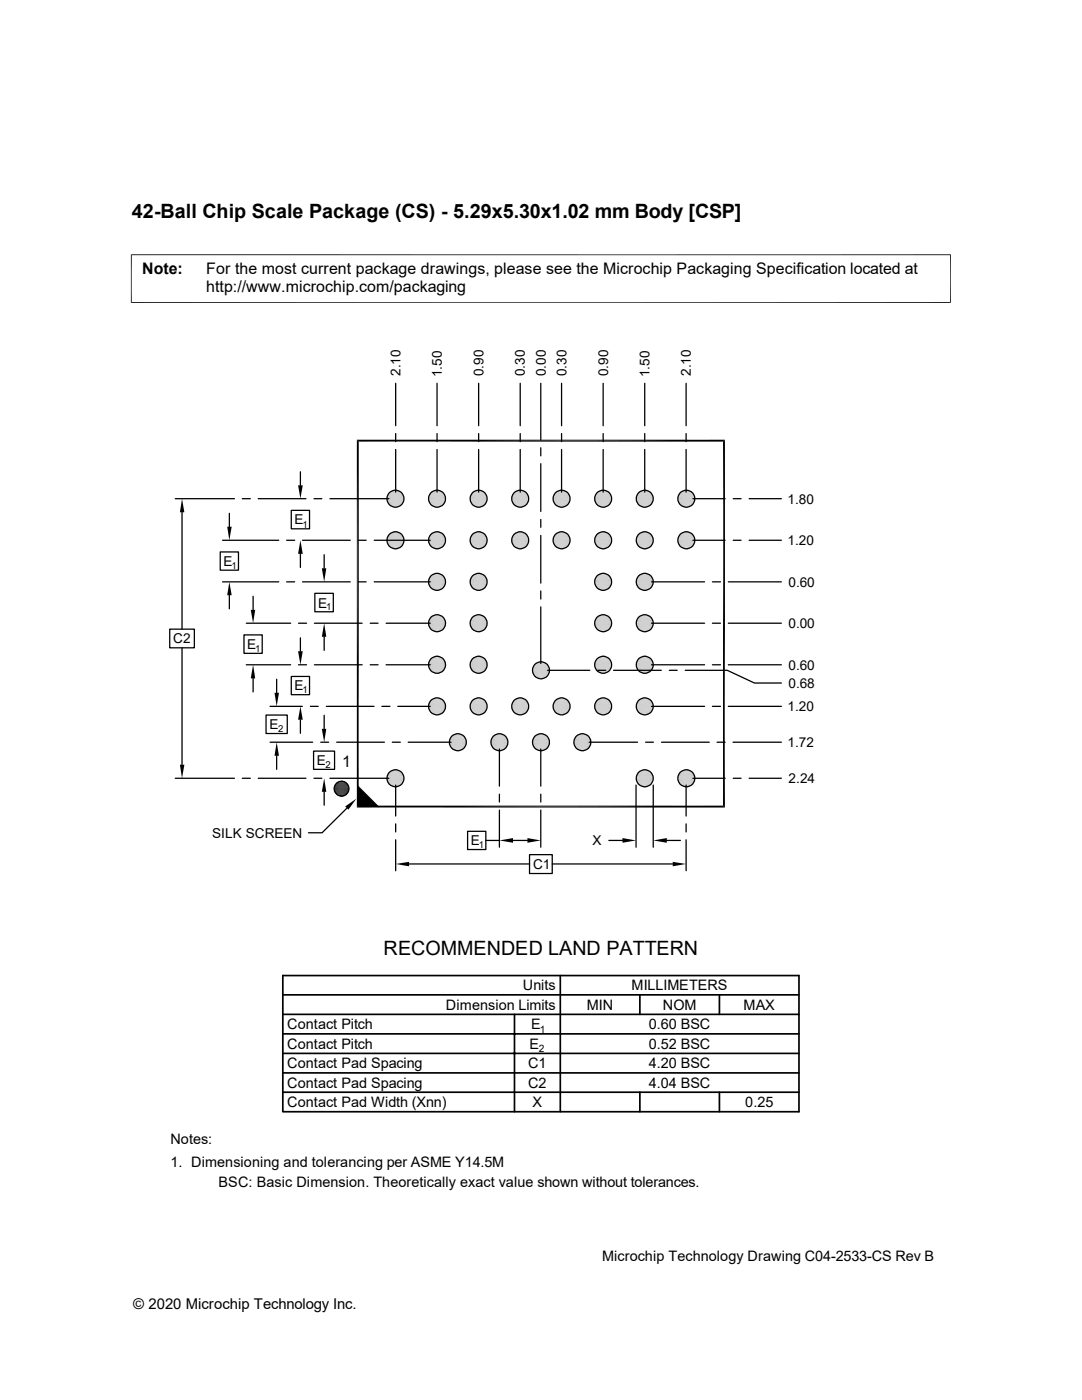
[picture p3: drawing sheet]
<svg xmlns="http://www.w3.org/2000/svg" width="216mm" height="279mm" viewBox="0 0 216 279" stroke-linecap="round" stroke-linejoin="round" font-family="sans-serif">
<defs><g id="words">
<g font-size="3.9">
<text x="26.3" y="43.5">42-Ball Chip Scale Package (CS) - 5.29x5.30x1.02 mm Body [CSP]</text>
<text x="76.5" y="190.5">RECOMMENDED LAND PATTERN</text>
</g>
<g font-size="3.2">
<text x="28.4" y="54.6">Note:</text>
<text x="41.1" y="54.6">For the most current package drawings, please see the Microchip Packaging Specification located at</text>
<text x="41.1" y="58.3">http://www.microchip.com/packaging</text>
<text x="68.3" y="153.1">1</text>
</g>
<text font-size="3" x="26.6" y="261.3">© 2020 Microchip Technology Inc.</text>
<g font-size="2.9">
<text x="104.3" y="197.7">Units</text>
<text x="126" y="197.7">MILLIMETERS</text>
<text x="89" y="201.5">Dimension Limits</text>
<text x="117.1" y="201.5">MIN</text>
<text x="132.2" y="201.5">NOM</text>
<text x="148.4" y="201.5">MAX</text>
<text x="57.3" y="205.4">Contact Pitch</text>
<text x="57.3" y="209.3">Contact Pitch</text>
<text x="105.7" y="209.3">E</text>
<text x="106" y="205.4">E</text>
<text x="129.5" y="205.4">0.60 BSC</text>
<text x="129.5" y="209.3">0.52 BSC</text>
<text x="57.3" y="213.2">Contact Pad Spacing</text>
<text x="105.4" y="213.2">C1</text>
<text x="129.5" y="213.2">4.20 BSC</text>
<text x="57.3" y="217.1">Contact Pad Spacing</text>
<text x="57.3" y="221">Contact Pad Width (Xnn)</text>
<text x="105.4" y="217.1">C2</text>
<text x="106.3" y="221">X</text>
<text x="129.5" y="217.1">4.04 BSC</text>
<text x="148.7" y="221">0.25</text>
<text x="34" y="228.3">Notes:</text>
<text x="34" y="232.9">1. Dimensioning and tolerancing per ASME Y14.5M</text>
<text x="43.6" y="236.9">BSC: Basic Dimension. Theoretically exact value shown without tolerances.</text>
<text x="120.1" y="251.6">Microchip Technology Drawing C04-2533-CS Rev B</text>
</g>
<g font-size="2.7">
<text x="79.9" y="75.1" transform="rotate(-90 79.9 75.1)">2.10</text>
<text x="88.2" y="75.3" transform="rotate(-90 88.2 75.3)">1.50</text>
<text x="96.5" y="75.1" transform="rotate(-90 96.5 75.1)">0.90</text>
<text x="104.7" y="75.1" transform="rotate(-90 104.7 75.1)">0.30</text>
<text x="108.9" y="75.1" transform="rotate(-90 108.9 75.1)">0.00</text>
<text x="113" y="75.1" transform="rotate(-90 113 75.1)">0.30</text>
<text x="121.3" y="75.1" transform="rotate(-90 121.3 75.1)">0.90</text>
<text x="129.6" y="75.3" transform="rotate(-90 129.6 75.3)">1.50</text>
<text x="137.9" y="75.1" transform="rotate(-90 137.9 75.1)">2.10</text>
<text x="157.1" y="100.5">1.80</text>
<text x="58.8" y="104.6">E</text>
<text x="44.6" y="112.9">E</text>
<text x="157.1" y="108.8">1.20</text>
<text x="157.3" y="117.1">0.60</text>
<text x="63.5" y="121.2">E</text>
<text x="157.3" y="125.3">0.00</text>
<text x="34.6" y="128.4">C2</text>
<text x="49.3" y="129.5">E</text>
<text x="58.8" y="137.8">E</text>
<text x="157.3" y="133.6">0.60</text>
<text x="157.3" y="137.2">0.68</text>
<text x="157.1" y="141.9">1.20</text>
<text x="53.8" y="145.5">E</text>
<text x="157.1" y="149.1">1.72</text>
<text x="63.2" y="152.7">E</text>
<text x="157.4" y="156.3">2.24</text>
<text x="42.3" y="167.2">SILK SCREEN</text>
<text x="93.9" y="168.7">E</text>
<text x="106.4" y="173.4">C1</text>
<text x="118.2" y="168.7">X</text>
</g>
<g font-size="2">
<text x="107.5" y="210">2</text>
<text x="107.7" y="206.1">1</text>
</g>
<g font-size="1.9">
<text x="60.4" y="105.3">1</text>
<text x="46.2" y="113.6">1</text>
<text x="65.1" y="121.8">1</text>
<text x="50.9" y="130.1">1</text>
<text x="60.4" y="138.4">1</text>
<text x="55.5" y="146.1">2</text>
<text x="64.9" y="153.3">2</text>
<text x="95.5" y="169.3">1</text>
</g>
</g></defs>
<g fill="#c0c0c0">
<path d="M78.7 97.8h.4z"/>
<path d="M87 97.8h.4z"/>
<path d="M95.2 97.8h.5z"/>
<path d="M103.5 97.8h.5z"/>
<path d="M111.8 97.8h.5z"/>
<path d="M120.1 97.8h.5z"/>
<path d="M128.4 97.8h.5z"/>
<path d="M136.7 97.8h.4z"/>
<path d="M136.6 97.9h.8z"/>
<path d="M136.7 97.8l.7 .1z"/>
<path d="M128.3 97.9h.8z"/>
<path d="M128.4 97.8l.7 .1z"/>
<path d="M120 97.9h.8z"/>
<path d="M120.1 97.8l.7 .1z"/>
<path d="M111.7 97.9h.8z"/>
<path d="M111.8 97.8l.7 .1z"/>
<path d="M103.4 97.9h.8z"/>
<path d="M103.5 97.8l.7 .1z"/>
<path d="M95.1 97.9h.8z"/>
<path d="M95.2 97.8l.7 .1z"/>
<path d="M86.8 97.9h.8z"/>
<path d="M87 97.8l.6 .1z"/>
<path d="M78.5 97.9h.8z"/>
<path d="M78.7 97.8l.6 .1z"/>
<path d="M136.4 97.9h1.1z"/>
<path d="M136.6 97.9h.9z"/>
<path d="M128.1 97.9h1.1z"/>
<path d="M128.3 97.9h.9z"/>
<path d="M119.8 97.9h1.1z"/>
<path d="M120 97.9h.9z"/>
<path d="M111.5 97.9h1.1z"/>
<path d="M111.7 97.9h.9z"/>
<path d="M103.2 97.9h1.1z"/>
<path d="M103.4 97.9h.9z"/>
<path d="M94.9 97.9h1.2z"/>
<path d="M95.1 97.9h1z"/>
<path d="M86.7 97.9h1.1z"/>
<path d="M86.8 97.9h1z"/>
<path d="M78.4 97.9h1.1z"/>
<path d="M78.5 97.9h1z"/>
<path d="M136.2 98h1.5z"/>
<path d="M136.4 97.9l1.3 .1z"/>
<path d="M128 98h1.4z"/>
<path d="M128.1 97.9l1.3 .1z"/>
<path d="M119.7 98h1.4z"/>
<path d="M119.8 97.9l1.3 .1z"/>
<path d="M111.4 98h1.4z"/>
<path d="M111.5 97.9l1.3 .1z"/>
<path d="M103.1 98h1.4z"/>
<path d="M103.2 97.9l1.3 .1z"/>
<path d="M94.8 98h1.4z"/>
<path d="M94.9 97.9l1.3 .1z"/>
<path d="M86.5 98h1.4z"/>
<path d="M86.7 97.9l1.2 .1z"/>
<path d="M78.2 98h1.4z"/>
<path d="M78.4 97.9l1.2 .1z"/>
<path d="M136.1 98h1.7z"/>
<path d="M136.2 98h1.6z"/>
<path d="M127.8 98h1.7z"/>
<path d="M128 98h1.5z"/>
<path d="M119.5 98h1.7z"/>
<path d="M119.7 98h1.5z"/>
<path d="M111.2 98h1.7z"/>
<path d="M111.4 98h1.5z"/>
<path d="M102.9 98h1.7z"/>
<path d="M103.1 98h1.5z"/>
<path d="M94.6 98h1.8z"/>
<path d="M94.8 98h1.6z"/>
<path d="M86.4 98h1.7z"/>
<path d="M86.5 98h1.6z"/>
<path d="M78.1 98h1.7z"/>
<path d="M78.2 98h1.6z"/>
<path d="M136 98.1h2z"/>
<path d="M136.1 98l1.9 .1z"/>
<path d="M127.7 98.1h2z"/>
<path d="M127.8 98l1.9 .1z"/>
<path d="M119.4 98.1h2z"/>
<path d="M119.5 98l1.9 .1z"/>
<path d="M111.1 98.1h2z"/>
<path d="M111.2 98l1.9 .1z"/>
<path d="M102.8 98.1h2z"/>
<path d="M102.9 98l1.9 .1z"/>
<path d="M94.5 98.1h2z"/>
<path d="M94.6 98l1.9 .1z"/>
<path d="M86.2 98.1h2z"/>
<path d="M86.4 98l1.8 .1z"/>
<path d="M77.9 98.1h2z"/>
<path d="M78.1 98l1.8 .1z"/>
</g>
<g fill="none" stroke="#c0c0c0" stroke-width=".2">
<path d="M77.2 99.3h3.4M77.2 99.4h3.4M77.2 99.6h3.4M77.2 99.8h3.4M77.2 99.1h3.4M77.2 99.9h3.4M77.3 99h3.3M77.3 98.8h3.2M77.4 98.7h3M77.5 98.5h2.8M77.6 98.4h2.7M77.7 98.3h2.5"/>
<path d="M77.8 98.2h2.3M85.5 99.3h3.4M85.5 99.4h3.4M85.5 99.6h3.4M85.5 99.8h3.4M85.5 99.1h3.4M85.5 99.9h3.4M85.6 99h3.3M85.6 98.8h3.2M85.7 98.7h3M85.8 98.5h2.8M85.9 98.4h2.7"/>
<path d="M86 98.3h2.4M86.1 98.2h2.2M93.8 99.3h3.4M93.8 99.4h3.4M93.8 99.6h3.4M93.8 99.8h3.4M93.8 99.1h3.4M93.8 99.9h3.4M93.9 99h3.3M93.9 98.8h3.2M93.9 98.7h3.1M94.1 98.5h2.8"/>
<path d="M94.1 98.4h2.8M94.2 98.3h2.5M94.4 98.2h2.2M102.1 99.3h3.4M102.1 99.4h3.4M102.1 99.6h3.4M102.1 99.8h3.4M102.1 99h3.4M102.1 99.1h3.4M102.1 99.9h3.4M102.2 98.8h3.2M102.2 98.7h3.1"/>
<path d="M102.3 98.5h2.9M102.4 98.4h2.7M102.5 98.3h2.5M102.7 98.2h2.2M110.4 99.3h3.4M110.4 99.4h3.4M110.4 99.6h3.4M110.4 99.8h3.4M110.4 99h3.3M110.4 99.1h3.3M110.4 99.9h3.3M110.5 98.8h3.2"/>
<path d="M110.5 98.7h3.1M110.6 98.5h2.9M110.7 98.4h2.7M110.8 98.3h2.5M111 98.2h2.2M118.7 99.1h3.3M118.7 99.3h3.4M118.7 99.4h3.4M118.7 99.6h3.4M118.7 99.8h3.4M118.7 99.9h3.3M118.7 99h3.3"/>
<path d="M118.8 98.8h3.2M118.8 98.7h3.1M118.9 98.5h2.9M119 98.4h2.7M119.1 98.3h2.5M119.3 98.2h2.2M126.9 99.3h3.5M126.9 99.4h3.5M126.9 99.6h3.5M126.9 99.8h3.5M127 99.1h3.3M127 99.9h3.3"/>
<path d="M127 99h3.3M127 98.8h3.3M127.1 98.7h3.1M127.2 98.5h2.9M127.3 98.4h2.7M127.4 98.3h2.5M127.5 98.2h2.3M135.2 99.3h3.4M135.2 99.4h3.5M135.2 99.6h3.5M135.2 99.8h3.4M135.3 99.1h3.3"/>
<path d="M135.3 99.9h3.3M135.3 99h3.3M135.3 98.8h3.3M135.4 98.7h3.1M135.5 98.5h2.9M135.6 98.4h2.7M135.7 98.3h2.5M135.8 98.2h2.2M77.3 100.1h3.3M77.3 100.2h3.2M77.4 100.4h3M77.5 100.5h2.8"/>
<path d="M77.6 100.6h2.7M77.7 100.8h2.5M77.8 100.9h2.3M85.6 100.1h3.3M85.6 100.2h3.2M85.7 100.4h3M85.8 100.5h2.8M85.9 100.6h2.7M86 100.8h2.4M86.1 100.9h2.2M93.9 100.1h3.3M93.9 100.2h3.2"/>
<path d="M93.9 100.4h3.1M94.1 100.5h2.8M94.1 100.6h2.8M94.2 100.8h2.5M94.4 100.9h2.2M102.1 100.1h3.4M102.2 100.2h3.2M102.2 100.4h3.1M102.3 100.5h2.9M102.4 100.6h2.7M102.5 100.8h2.5M102.7 100.9h2.2"/>
<path d="M110.4 100.1h3.3M110.5 100.2h3.2M110.5 100.4h3.1M110.6 100.5h2.9M110.7 100.6h2.7M110.8 100.8h2.5M111 100.9h2.2M118.7 100.1h3.3M118.8 100.2h3.2M118.8 100.4h3.1M118.9 100.5h2.9M119 100.6h2.7"/>
<path d="M119.1 100.8h2.5M119.3 100.9h2.2M127 100.1h3.3M127 100.2h3.3M127.1 100.4h3.1M127.2 100.5h2.9M127.3 100.6h2.7M127.4 100.8h2.5M127.5 100.9h2.3M135.3 100.1h3.3M135.3 100.2h3.3M135.4 100.4h3.1"/>
<path d="M135.5 100.5h2.9M135.6 100.6h2.7M135.7 100.8h2.5M135.8 100.9h2.2"/>
</g>
<g fill="#c0c0c0">
<path d="M136 100.9l1.8 .1z"/>
<path d="M136 100.9h2z"/>
<path d="M127.7 100.9l1.8 .1z"/>
<path d="M127.7 100.9h2z"/>
<path d="M119.4 100.9l1.8 .1z"/>
<path d="M119.4 100.9h2z"/>
<path d="M111.1 100.9l1.8 .1z"/>
<path d="M111.1 100.9h2z"/>
<path d="M102.8 100.9l1.8 .1z"/>
<path d="M102.8 100.9h2z"/>
<path d="M94.5 100.9l1.9 .1z"/>
<path d="M94.5 100.9h2z"/>
<path d="M86.2 100.9l1.9 .1z"/>
<path d="M86.2 100.9h2z"/>
<path d="M77.9 100.9l1.9 .1z"/>
<path d="M77.9 100.9h2z"/>
<path d="M136.1 101l1.6 .1z"/>
<path d="M136.1 101h1.7z"/>
<path d="M127.8 101l1.6 .1z"/>
<path d="M127.8 101h1.7z"/>
<path d="M119.5 101l1.6 .1z"/>
<path d="M119.5 101h1.7z"/>
<path d="M111.2 101l1.6 .1z"/>
<path d="M111.2 101h1.7z"/>
<path d="M102.9 101l1.6 .1z"/>
<path d="M102.9 101h1.7z"/>
<path d="M94.6 101l1.6 .1z"/>
<path d="M94.6 101h1.8z"/>
<path d="M86.4 101l1.5 .1z"/>
<path d="M86.4 101h1.7z"/>
<path d="M78.1 101l1.5 .1z"/>
<path d="M78.1 101h1.7z"/>
<path d="M136.2 101.1l1.3 .1z"/>
<path d="M136.2 101.1h1.5z"/>
<path d="M128 101.1l1.2 .1z"/>
<path d="M128 101.1h1.4z"/>
<path d="M119.7 101.1l1.2 .1z"/>
<path d="M119.7 101.1h1.4z"/>
<path d="M111.4 101.1l1.2 .1z"/>
<path d="M111.4 101.1h1.4z"/>
<path d="M103.1 101.1l1.2 .1z"/>
<path d="M103.1 101.1h1.4z"/>
<path d="M94.8 101.1l1.3 .1z"/>
<path d="M94.8 101.1h1.4z"/>
<path d="M86.5 101.1l1.3 .1z"/>
<path d="M86.5 101.1h1.4z"/>
<path d="M78.2 101.1l1.3 .1z"/>
<path d="M78.2 101.1h1.4z"/>
<path d="M136.4 101.2h1z"/>
<path d="M136.4 101.2h1.1z"/>
<path d="M128.1 101.2h1z"/>
<path d="M128.1 101.2h1.1z"/>
<path d="M119.8 101.2h1z"/>
<path d="M119.8 101.2h1.1z"/>
<path d="M111.5 101.2h1z"/>
<path d="M111.5 101.2h1.1z"/>
<path d="M103.2 101.2h1z"/>
<path d="M103.2 101.2h1.1z"/>
<path d="M94.9 101.2h1z"/>
<path d="M94.9 101.2h1.2z"/>
<path d="M86.7 101.2h.9z"/>
<path d="M86.7 101.2h1.1z"/>
<path d="M78.4 101.2h.9z"/>
<path d="M78.4 101.2h1.1z"/>
<path d="M78.7 101.3h.4z"/>
<path d="M87 101.3h.4z"/>
<path d="M95.2 101.3h.5z"/>
<path d="M103.5 101.3h.5z"/>
<path d="M111.8 101.3h.5z"/>
<path d="M120.1 101.3h.5z"/>
<path d="M128.4 101.3h.5z"/>
<path d="M136.7 101.3h.4z"/>
<path d="M136.6 101.2l.5 .1z"/>
<path d="M136.6 101.2h.8z"/>
<path d="M128.3 101.2l.6 .1z"/>
<path d="M128.3 101.2h.8z"/>
<path d="M120 101.2l.6 .1z"/>
<path d="M120 101.2h.8z"/>
<path d="M111.7 101.2l.6 .1z"/>
<path d="M111.7 101.2h.8z"/>
<path d="M103.4 101.2l.6 .1z"/>
<path d="M103.4 101.2h.8z"/>
<path d="M95.1 101.2l.6 .1z"/>
<path d="M95.1 101.2h.8z"/>
<path d="M86.8 101.2l.6 .1z"/>
<path d="M86.8 101.2h.8z"/>
<path d="M78.5 101.2l.6 .1z"/>
<path d="M78.5 101.2h.8z"/>
<path d="M78.7 106.1h.4z"/>
<path d="M87 106.1h.4z"/>
<path d="M95.2 106.1h.5z"/>
<path d="M103.5 106.1h.5z"/>
<path d="M111.8 106.1h.5z"/>
<path d="M120.1 106.1h.5z"/>
<path d="M128.4 106.1h.5z"/>
<path d="M136.7 106.1h.4z"/>
<path d="M136.6 106.1h.8z"/>
<path d="M136.7 106.1h.7z"/>
<path d="M128.3 106.1h.8z"/>
<path d="M128.4 106.1h.7z"/>
<path d="M120 106.1h.8z"/>
<path d="M120.1 106.1h.7z"/>
<path d="M111.7 106.1h.8z"/>
<path d="M111.8 106.1h.7z"/>
<path d="M103.4 106.1h.8z"/>
<path d="M103.5 106.1h.7z"/>
<path d="M95.1 106.1h.8z"/>
<path d="M95.2 106.1h.7z"/>
<path d="M86.8 106.1h.8z"/>
<path d="M87 106.1h.6z"/>
<path d="M78.5 106.1h.8z"/>
<path d="M78.7 106.1h.6z"/>
<path d="M136.4 106.2h1.1z"/>
<path d="M136.6 106.1l.9 .1z"/>
<path d="M128.1 106.2h1.1z"/>
<path d="M128.3 106.1l.9 .1z"/>
<path d="M119.8 106.2h1.1z"/>
<path d="M120 106.1l.9 .1z"/>
<path d="M111.5 106.2h1.1z"/>
<path d="M111.7 106.1l.9 .1z"/>
<path d="M103.2 106.2h1.1z"/>
<path d="M103.4 106.1l.9 .1z"/>
<path d="M94.9 106.2h1.2z"/>
<path d="M95.1 106.1l1 .1z"/>
<path d="M86.7 106.2h1.1z"/>
<path d="M86.8 106.1l1 .1z"/>
<path d="M78.4 106.2h1.1z"/>
<path d="M78.5 106.1l1 .1z"/>
<path d="M136.2 106.3h1.5z"/>
<path d="M136.4 106.2l1.3 .1z"/>
<path d="M128 106.3h1.4z"/>
<path d="M128.1 106.2l1.3 .1z"/>
<path d="M119.7 106.3h1.4z"/>
<path d="M119.8 106.2l1.3 .1z"/>
<path d="M111.4 106.3h1.4z"/>
<path d="M111.5 106.2l1.3 .1z"/>
<path d="M103.1 106.3h1.4z"/>
<path d="M103.2 106.2l1.3 .1z"/>
<path d="M94.8 106.3h1.4z"/>
<path d="M94.9 106.2l1.3 .1z"/>
<path d="M86.5 106.3h1.4z"/>
<path d="M86.7 106.2l1.2 .1z"/>
<path d="M78.2 106.3h1.4z"/>
<path d="M78.4 106.2l1.2 .1z"/>
<path d="M136.1 106.3h1.7z"/>
<path d="M136.2 106.3h1.6z"/>
<path d="M127.8 106.3h1.7z"/>
<path d="M128 106.3h1.5z"/>
<path d="M119.5 106.3h1.7z"/>
<path d="M119.7 106.3h1.5z"/>
<path d="M111.2 106.3h1.7z"/>
<path d="M111.4 106.3h1.5z"/>
<path d="M102.9 106.3h1.7z"/>
<path d="M103.1 106.3h1.5z"/>
<path d="M94.6 106.3h1.8z"/>
<path d="M94.8 106.3h1.6z"/>
<path d="M86.4 106.3h1.7z"/>
<path d="M86.5 106.3h1.6z"/>
<path d="M78.1 106.3h1.7z"/>
<path d="M78.2 106.3h1.6z"/>
<path d="M136 106.4h2z"/>
<path d="M136.1 106.3l1.9 .1z"/>
<path d="M127.7 106.4h2z"/>
<path d="M127.8 106.3l1.9 .1z"/>
<path d="M119.4 106.4h2z"/>
<path d="M119.5 106.3l1.9 .1z"/>
<path d="M111.1 106.4h2z"/>
<path d="M111.2 106.3l1.9 .1z"/>
<path d="M102.8 106.4h2z"/>
<path d="M102.9 106.3l1.9 .1z"/>
<path d="M94.5 106.4h2z"/>
<path d="M94.6 106.3l1.9 .1z"/>
<path d="M86.2 106.4h2z"/>
<path d="M86.4 106.3l1.8 .1z"/>
<path d="M77.9 106.4h2z"/>
<path d="M78.1 106.3l1.8 .1z"/>
</g>
<g fill="none" stroke="#c0c0c0" stroke-width=".2">
<path d="M77.2 107.6h3.4M77.2 107.7h3.4M77.2 107.9h3.4M77.2 108.1h3.4M77.2 107.4h3.4M77.2 108.2h3.4M77.3 107.3h3.3M77.3 108.4h3.3M77.3 107.1h3.2M77.3 108.5h3.2M77.4 107h3M77.4 108.7h3"/>
<path d="M77.5 106.8h2.8M77.5 108.8h2.8M77.6 106.7h2.7M77.6 108.9h2.7M77.7 106.6h2.5M77.7 109.1h2.5M77.8 106.5h2.3M77.8 109.2h2.3M85.5 107.6h3.4M85.5 107.7h3.4M85.5 107.9h3.4M85.5 108.1h3.4"/>
<path d="M85.5 107.4h3.4M85.5 108.2h3.4M85.6 107.3h3.3M85.6 108.4h3.3M85.6 107.1h3.2M85.6 108.5h3.2M85.7 107h3M85.7 108.7h3M85.8 106.8h2.8M85.8 108.8h2.8M85.9 106.7h2.7M85.9 108.9h2.7"/>
<path d="M86 106.6h2.4M86 109.1h2.4M86.1 106.5h2.2M86.1 109.2h2.2M93.8 107.6h3.4M93.8 107.7h3.4M93.8 107.9h3.4M93.8 108.1h3.4M93.8 107.4h3.4M93.8 108.2h3.4M93.9 107.3h3.3M93.9 108.4h3.3"/>
<path d="M93.9 107.1h3.2M93.9 108.5h3.2M93.9 107h3.1M93.9 108.7h3.1M94.1 106.8h2.8M94.1 108.8h2.8M94.1 106.7h2.8M94.1 108.9h2.8M94.2 106.6h2.5M94.2 109.1h2.5M94.4 106.5h2.2M94.4 109.2h2.2"/>
<path d="M102.1 107.6h3.4M102.1 107.7h3.4M102.1 107.9h3.4M102.1 108.1h3.4M102.1 107.3h3.4M102.1 107.4h3.4M102.1 108.2h3.4M102.1 108.4h3.4M102.2 107.1h3.2M102.2 108.5h3.2M102.2 107h3.1M102.2 108.7h3.1"/>
<path d="M102.3 106.8h2.9M102.3 108.8h2.9M102.4 106.7h2.7M102.4 108.9h2.7M102.5 106.6h2.5M102.5 109.1h2.5M102.7 106.5h2.2M102.7 109.2h2.2M110.4 107.6h3.4M110.4 107.7h3.4M110.4 107.9h3.4M110.4 108.1h3.4"/>
<path d="M110.4 107.3h3.3M110.4 107.4h3.3M110.4 108.2h3.3M110.4 108.4h3.3M110.5 107.1h3.2M110.5 108.5h3.2M110.5 107h3.1M110.5 108.7h3.1M110.6 106.8h2.9M110.6 108.8h2.9M110.7 106.7h2.7M110.7 108.9h2.7"/>
<path d="M110.8 106.6h2.5M110.8 109.1h2.5M111 106.5h2.2M111 109.2h2.2M118.7 107.4h3.3M118.7 107.6h3.4M118.7 107.7h3.4M118.7 107.9h3.4M118.7 108.1h3.4M118.7 108.2h3.3M118.7 107.3h3.3M118.7 108.4h3.3"/>
<path d="M118.8 107.1h3.2M118.8 108.5h3.2M118.8 107h3.1M118.8 108.7h3.1M118.9 106.8h2.9M118.9 108.8h2.9M119 106.7h2.7M119 108.9h2.7M119.1 106.6h2.5M119.1 109.1h2.5M119.3 106.5h2.2M119.3 109.2h2.2"/>
<path d="M126.9 107.6h3.5M126.9 107.7h3.5M126.9 107.9h3.5M126.9 108.1h3.5M127 107.4h3.3M127 108.2h3.3M127 107.3h3.3M127 108.4h3.3M127 107.1h3.3M127 108.5h3.3M127.1 107h3.1M127.1 108.7h3.1"/>
<path d="M127.2 106.8h2.9M127.2 108.8h2.9M127.3 106.7h2.7M127.3 108.9h2.7M127.4 106.6h2.5M127.4 109.1h2.5M127.5 106.5h2.3M127.5 109.2h2.3M135.2 107.6h3.4M135.2 107.7h3.5M135.2 107.9h3.5M135.2 108.1h3.4"/>
<path d="M135.3 107.4h3.3M135.3 108.2h3.3M135.3 107.3h3.3M135.3 108.4h3.3M135.3 107.1h3.3M135.3 108.5h3.3M135.4 107h3.1M135.4 108.7h3.1M135.5 106.8h2.9M135.5 108.8h2.9M135.6 106.7h2.7M135.6 108.9h2.7"/>
<path d="M135.7 106.6h2.5M135.7 109.1h2.5M135.8 106.5h2.2M135.8 109.2h2.2"/>
</g>
<g fill="#c0c0c0">
<path d="M136 109.2l1.8 .1z"/>
<path d="M136 109.2h2z"/>
<path d="M127.7 109.2l1.8 .1z"/>
<path d="M127.7 109.2h2z"/>
<path d="M119.4 109.2l1.8 .1z"/>
<path d="M119.4 109.2h2z"/>
<path d="M111.1 109.2l1.8 .1z"/>
<path d="M111.1 109.2h2z"/>
<path d="M102.8 109.2l1.8 .1z"/>
<path d="M102.8 109.2h2z"/>
<path d="M94.5 109.2l1.9 .1z"/>
<path d="M94.5 109.2h2z"/>
<path d="M86.2 109.2l1.9 .1z"/>
<path d="M86.2 109.2h2z"/>
<path d="M77.9 109.2l1.9 .1z"/>
<path d="M77.9 109.2h2z"/>
<path d="M136.1 109.3l1.6 .1z"/>
<path d="M136.1 109.3h1.7z"/>
<path d="M127.8 109.3l1.6 .1z"/>
<path d="M127.8 109.3h1.7z"/>
<path d="M119.5 109.3l1.6 .1z"/>
<path d="M119.5 109.3h1.7z"/>
<path d="M111.2 109.3l1.6 .1z"/>
<path d="M111.2 109.3h1.7z"/>
<path d="M102.9 109.3l1.6 .1z"/>
<path d="M102.9 109.3h1.7z"/>
<path d="M94.6 109.3l1.6 .1z"/>
<path d="M94.6 109.3h1.8z"/>
<path d="M86.4 109.3l1.5 .1z"/>
<path d="M86.4 109.3h1.7z"/>
<path d="M78.1 109.3l1.5 .1z"/>
<path d="M78.1 109.3h1.7z"/>
<path d="M136.2 109.4h1.3z"/>
<path d="M136.2 109.4h1.5z"/>
<path d="M128 109.4h1.2z"/>
<path d="M128 109.4h1.4z"/>
<path d="M119.7 109.4h1.2z"/>
<path d="M119.7 109.4h1.4z"/>
<path d="M111.4 109.4h1.2z"/>
<path d="M111.4 109.4h1.4z"/>
<path d="M103.1 109.4h1.2z"/>
<path d="M103.1 109.4h1.4z"/>
<path d="M94.8 109.4h1.3z"/>
<path d="M94.8 109.4h1.4z"/>
<path d="M86.5 109.4h1.3z"/>
<path d="M86.5 109.4h1.4z"/>
<path d="M78.2 109.4h1.3z"/>
<path d="M78.2 109.4h1.4z"/>
<path d="M136.4 109.4l1 .1z"/>
<path d="M136.4 109.4h1.1z"/>
<path d="M128.1 109.4l1 .1z"/>
<path d="M128.1 109.4h1.1z"/>
<path d="M119.8 109.4l1 .1z"/>
<path d="M119.8 109.4h1.1z"/>
<path d="M111.5 109.4l1 .1z"/>
<path d="M111.5 109.4h1.1z"/>
<path d="M103.2 109.4l1 .1z"/>
<path d="M103.2 109.4h1.1z"/>
<path d="M94.9 109.4l1 .1z"/>
<path d="M94.9 109.4h1.2z"/>
<path d="M86.7 109.4l.9 .1z"/>
<path d="M86.7 109.4h1.1z"/>
<path d="M78.4 109.4l.9 .1z"/>
<path d="M78.4 109.4h1.1z"/>
<path d="M78.7 109.5h.4z"/>
<path d="M87 109.5h.4z"/>
<path d="M95.2 109.5h.5z"/>
<path d="M103.5 109.5h.5z"/>
<path d="M111.8 109.5h.5z"/>
<path d="M120.1 109.5h.5z"/>
<path d="M128.4 109.5h.5z"/>
<path d="M136.7 109.5h.4z"/>
<path d="M136.6 109.5h.5z"/>
<path d="M136.6 109.5h.8z"/>
<path d="M128.3 109.5h.6z"/>
<path d="M128.3 109.5h.8z"/>
<path d="M120 109.5h.6z"/>
<path d="M120 109.5h.8z"/>
<path d="M111.7 109.5h.6z"/>
<path d="M111.7 109.5h.8z"/>
<path d="M103.4 109.5h.6z"/>
<path d="M103.4 109.5h.8z"/>
<path d="M95.1 109.5h.6z"/>
<path d="M95.1 109.5h.8z"/>
<path d="M86.8 109.5h.6z"/>
<path d="M86.8 109.5h.8z"/>
<path d="M78.5 109.5h.6z"/>
<path d="M78.5 109.5h.8z"/>
<path d="M87 114.4h.4z"/>
<path d="M95.2 114.4h.5z"/>
<path d="M120.1 114.4h.5z"/>
<path d="M128.4 114.4h.5z"/>
<path d="M128.3 114.4h.8z"/>
<path d="M128.4 114.4h.7z"/>
<path d="M120 114.4h.8z"/>
<path d="M120.1 114.4h.7z"/>
<path d="M95.1 114.4h.8z"/>
<path d="M95.2 114.4h.7z"/>
<path d="M86.8 114.4h.8z"/>
<path d="M87 114.4h.6z"/>
<path d="M128.1 114.5h1.1z"/>
<path d="M128.3 114.4l.9 .1z"/>
<path d="M119.8 114.5h1.1z"/>
<path d="M120 114.4l.9 .1z"/>
<path d="M94.9 114.5h1.2z"/>
<path d="M95.1 114.4l1 .1z"/>
<path d="M86.7 114.5h1.1z"/>
<path d="M86.8 114.4l1 .1z"/>
<path d="M128 114.6h1.4z"/>
<path d="M128.1 114.5l1.3 .1z"/>
<path d="M119.7 114.6h1.4z"/>
<path d="M119.8 114.5l1.3 .1z"/>
<path d="M94.8 114.6h1.4z"/>
<path d="M94.9 114.5l1.3 .1z"/>
<path d="M86.5 114.6h1.4z"/>
<path d="M86.7 114.5l1.2 .1z"/>
<path d="M127.8 114.6h1.7z"/>
<path d="M128 114.6h1.5z"/>
<path d="M119.5 114.6h1.7z"/>
<path d="M119.7 114.6h1.5z"/>
<path d="M94.6 114.6h1.8z"/>
<path d="M94.8 114.6h1.6z"/>
<path d="M86.4 114.6h1.7z"/>
<path d="M86.5 114.6h1.6z"/>
<path d="M127.7 114.7h2z"/>
<path d="M127.8 114.6l1.9 .1z"/>
<path d="M119.4 114.7h2z"/>
<path d="M119.5 114.6l1.9 .1z"/>
<path d="M94.5 114.7h2z"/>
<path d="M94.6 114.6l1.9 .1z"/>
<path d="M86.2 114.7h2z"/>
<path d="M86.4 114.6l1.8 .1z"/>
</g>
<g fill="none" stroke="#c0c0c0" stroke-width=".2">
<path d="M85.5 115.9h3.4M85.5 116h3.4M85.5 116.2h3.4M85.5 116.4h3.4M85.5 115.7h3.4M85.5 116.5h3.4M85.6 115.5h3.3M85.6 116.7h3.3M85.6 115.4h3.2M85.6 116.8h3.2M85.7 115.3h3M85.7 117h3"/>
<path d="M85.8 115.1h2.8M85.8 117.1h2.8M85.9 115h2.7M85.9 117.2h2.7M86 114.9h2.4M86 117.3h2.4M86.1 114.7h2.2M86.1 117.5h2.2M93.8 115.9h3.4M93.8 116h3.4M93.8 116.2h3.4M93.8 116.4h3.4"/>
<path d="M93.8 115.7h3.4M93.8 116.5h3.4M93.9 115.5h3.3M93.9 116.7h3.3M93.9 115.4h3.2M93.9 116.8h3.2M93.9 115.3h3.1M93.9 117h3.1M94.1 115.1h2.8M94.1 117.1h2.8M94.1 115h2.8M94.1 117.2h2.8"/>
<path d="M94.2 114.9h2.5M94.2 117.3h2.5M94.4 114.7h2.2M94.4 117.5h2.2M118.7 115.7h3.3M118.7 115.9h3.4M118.7 116h3.4M118.7 116.2h3.4M118.7 116.4h3.4M118.7 116.5h3.3M118.7 115.5h3.3M118.7 116.7h3.3"/>
<path d="M118.8 115.4h3.2M118.8 116.8h3.2M118.8 115.3h3.1M118.8 117h3.1M118.9 115.1h2.9M118.9 117.1h2.9M119 115h2.7M119 117.2h2.7M119.1 114.9h2.5M119.1 117.3h2.5M119.3 114.7h2.2M119.3 117.5h2.2"/>
<path d="M126.9 115.9h3.5M126.9 116h3.5M126.9 116.2h3.5M126.9 116.4h3.5M127 115.7h3.3M127 116.5h3.3M127 115.5h3.3M127 116.7h3.3M127 115.4h3.3M127 116.8h3.3M127.1 115.3h3.1M127.1 117h3.1"/>
<path d="M127.2 115.1h2.9M127.2 117.1h2.9M127.3 115h2.7M127.3 117.2h2.7M127.4 114.9h2.5M127.4 117.3h2.5M127.5 114.7h2.3M127.5 117.5h2.3"/>
</g>
<g fill="#c0c0c0">
<path d="M127.7 117.5l1.8 .1z"/>
<path d="M127.7 117.5h2z"/>
<path d="M119.4 117.5l1.8 .1z"/>
<path d="M119.4 117.5h2z"/>
<path d="M94.5 117.5l1.9 .1z"/>
<path d="M94.5 117.5h2z"/>
<path d="M86.2 117.5l1.9 .1z"/>
<path d="M86.2 117.5h2z"/>
<path d="M127.8 117.6l1.6 .1z"/>
<path d="M127.8 117.6h1.7z"/>
<path d="M119.5 117.6l1.6 .1z"/>
<path d="M119.5 117.6h1.7z"/>
<path d="M94.6 117.6l1.6 .1z"/>
<path d="M94.6 117.6h1.8z"/>
<path d="M86.4 117.6l1.5 .1z"/>
<path d="M86.4 117.6h1.7z"/>
<path d="M128 117.7h1.2z"/>
<path d="M128 117.7h1.4z"/>
<path d="M119.7 117.7h1.2z"/>
<path d="M119.7 117.7h1.4z"/>
<path d="M94.8 117.7h1.3z"/>
<path d="M94.8 117.7h1.4z"/>
<path d="M86.5 117.7h1.3z"/>
<path d="M86.5 117.7h1.4z"/>
<path d="M128.1 117.7l1 .1z"/>
<path d="M128.1 117.7h1.1z"/>
<path d="M119.8 117.7l1 .1z"/>
<path d="M119.8 117.7h1.1z"/>
<path d="M94.9 117.7l1 .1z"/>
<path d="M94.9 117.7h1.2z"/>
<path d="M86.7 117.7l.9 .1z"/>
<path d="M86.7 117.7h1.1z"/>
<path d="M87 117.8h.4z"/>
<path d="M95.2 117.8h.5z"/>
<path d="M120.1 117.8h.5z"/>
<path d="M128.4 117.8h.5z"/>
<path d="M128.3 117.8h.6z"/>
<path d="M128.3 117.8h.8z"/>
<path d="M120 117.8h.6z"/>
<path d="M120 117.8h.8z"/>
<path d="M95.1 117.8h.6z"/>
<path d="M95.1 117.8h.8z"/>
<path d="M86.8 117.8h.6z"/>
<path d="M86.8 117.8h.8z"/>
<path d="M87 122.7h.4z"/>
<path d="M95.2 122.7h.5z"/>
<path d="M120.1 122.7h.5z"/>
<path d="M128.4 122.7h.5z"/>
<path d="M128.3 122.7h.8z"/>
<path d="M128.4 122.7h.7z"/>
<path d="M120 122.7h.8z"/>
<path d="M120.1 122.7h.7z"/>
<path d="M95.1 122.7h.8z"/>
<path d="M95.2 122.7h.7z"/>
<path d="M86.8 122.7h.8z"/>
<path d="M87 122.7h.6z"/>
<path d="M128.1 122.8h1.1z"/>
<path d="M128.3 122.7l.9 .1z"/>
<path d="M119.8 122.8h1.1z"/>
<path d="M120 122.7l.9 .1z"/>
<path d="M94.9 122.8h1.2z"/>
<path d="M95.1 122.7l1 .1z"/>
<path d="M86.7 122.8h1.1z"/>
<path d="M86.8 122.7l1 .1z"/>
<path d="M128 122.8h1.4z"/>
<path d="M128.1 122.8h1.3z"/>
<path d="M119.7 122.8h1.4z"/>
<path d="M119.8 122.8h1.3z"/>
<path d="M94.8 122.8h1.4z"/>
<path d="M94.9 122.8h1.3z"/>
<path d="M86.5 122.8h1.4z"/>
<path d="M86.7 122.8h1.2z"/>
<path d="M127.8 122.9h1.7z"/>
<path d="M128 122.8l1.5 .1z"/>
<path d="M119.5 122.9h1.7z"/>
<path d="M119.7 122.8l1.5 .1z"/>
<path d="M94.6 122.9h1.8z"/>
<path d="M94.8 122.8l1.6 .1z"/>
<path d="M86.4 122.9h1.7z"/>
<path d="M86.5 122.8l1.6 .1z"/>
<path d="M127.7 123h2z"/>
<path d="M127.8 122.9l1.9 .1z"/>
<path d="M119.4 123h2z"/>
<path d="M119.5 122.9l1.9 .1z"/>
<path d="M94.5 123h2z"/>
<path d="M94.6 122.9l1.9 .1z"/>
<path d="M86.2 123h2z"/>
<path d="M86.4 122.9l1.8 .1z"/>
</g>
<g fill="none" stroke="#c0c0c0" stroke-width=".2">
<path d="M85.5 124.1h3.4M85.5 124.3h3.4M85.5 124.5h3.4M85.5 124.6h3.4M85.5 124h3.4M85.5 124.8h3.4M85.6 123.8h3.3M85.6 125h3.3M85.6 123.7h3.2M85.6 125.1h3.2M85.7 123.5h3M85.7 125.2h3"/>
<path d="M85.8 123.4h2.8M85.8 125.4h2.8M85.9 123.3h2.7M85.9 125.5h2.7M86 123.1h2.4M86 125.6h2.4M86.1 123h2.2M86.1 125.8h2.2M93.8 124.1h3.4M93.8 124.3h3.4M93.8 124.5h3.4M93.8 124.6h3.4"/>
<path d="M93.8 124h3.4M93.8 124.8h3.4M93.9 123.8h3.3M93.9 125h3.3M93.9 123.7h3.2M93.9 125.1h3.2M93.9 123.5h3.1M93.9 125.2h3.1M94.1 123.4h2.8M94.1 125.4h2.8M94.1 123.3h2.8M94.1 125.5h2.8"/>
<path d="M94.2 123.1h2.5M94.2 125.6h2.5M94.4 123h2.2M94.4 125.8h2.2M118.7 124h3.3M118.7 124.1h3.4M118.7 124.3h3.4M118.7 124.5h3.4M118.7 124.6h3.4M118.7 124.8h3.3M118.7 123.8h3.3M118.7 125h3.3"/>
<path d="M118.8 123.7h3.2M118.8 125.1h3.2M118.8 123.5h3.1M118.8 125.2h3.1M118.9 123.4h2.9M118.9 125.4h2.9M119 123.3h2.7M119 125.5h2.7M119.1 123.1h2.5M119.1 125.6h2.5M119.3 123h2.2M119.3 125.8h2.2"/>
<path d="M126.9 124.1h3.5M126.9 124.3h3.5M126.9 124.5h3.5M126.9 124.6h3.5M127 124h3.3M127 124.8h3.3M127 123.8h3.3M127 125h3.3M127 123.7h3.3M127 125.1h3.3M127.1 123.5h3.1M127.1 125.2h3.1"/>
<path d="M127.2 123.4h2.9M127.2 125.4h2.9M127.3 123.3h2.7M127.3 125.5h2.7M127.4 123.1h2.5M127.4 125.6h2.5M127.5 123h2.3M127.5 125.8h2.3"/>
</g>
<g fill="#c0c0c0">
<path d="M127.7 125.8l1.8 .1z"/>
<path d="M127.7 125.8h2z"/>
<path d="M119.4 125.8l1.8 .1z"/>
<path d="M119.4 125.8h2z"/>
<path d="M94.5 125.8l1.9 .1z"/>
<path d="M94.5 125.8h2z"/>
<path d="M86.2 125.8l1.9 .1z"/>
<path d="M86.2 125.8h2z"/>
<path d="M127.8 125.9h1.6z"/>
<path d="M127.8 125.9h1.7z"/>
<path d="M119.5 125.9h1.6z"/>
<path d="M119.5 125.9h1.7z"/>
<path d="M94.6 125.9h1.6z"/>
<path d="M94.6 125.9h1.8z"/>
<path d="M86.4 125.9h1.5z"/>
<path d="M86.4 125.9h1.7z"/>
<path d="M128 125.9l1.2 .1z"/>
<path d="M128 125.9h1.4z"/>
<path d="M119.7 125.9l1.2 .1z"/>
<path d="M119.7 125.9h1.4z"/>
<path d="M94.8 125.9l1.3 .1z"/>
<path d="M94.8 125.9h1.4z"/>
<path d="M86.5 125.9l1.3 .1z"/>
<path d="M86.5 125.9h1.4z"/>
<path d="M128.1 126l1 .1z"/>
<path d="M128.1 126h1.1z"/>
<path d="M119.8 126l1 .1z"/>
<path d="M119.8 126h1.1z"/>
<path d="M94.9 126l1 .1z"/>
<path d="M94.9 126h1.2z"/>
<path d="M86.7 126l.9 .1z"/>
<path d="M86.7 126h1.1z"/>
<path d="M87 126.1h.4z"/>
<path d="M95.2 126.1h.5z"/>
<path d="M120.1 126.1h.5z"/>
<path d="M128.4 126.1h.5z"/>
<path d="M128.3 126.1h.6z"/>
<path d="M128.3 126.1h.8z"/>
<path d="M120 126.1h.6z"/>
<path d="M120 126.1h.8z"/>
<path d="M95.1 126.1h.6z"/>
<path d="M95.1 126.1h.8z"/>
<path d="M86.8 126.1h.6z"/>
<path d="M86.8 126.1h.8z"/>
<path d="M87 131h.4z"/>
<path d="M95.2 131h.5z"/>
<path d="M120.1 131h.5z"/>
<path d="M128.4 131h.5z"/>
<path d="M128.3 131h.8z"/>
<path d="M128.4 131h.7z"/>
<path d="M120 131h.8z"/>
<path d="M120.1 131h.7z"/>
<path d="M95.1 131h.8z"/>
<path d="M95.2 131h.7z"/>
<path d="M86.8 131h.8z"/>
<path d="M87 131h.6z"/>
<path d="M128.1 131.1h1.1z"/>
<path d="M128.3 131l.9 .1z"/>
<path d="M119.8 131.1h1.1z"/>
<path d="M120 131l.9 .1z"/>
<path d="M94.9 131.1h1.2z"/>
<path d="M95.1 131l1 .1z"/>
<path d="M86.7 131.1h1.1z"/>
<path d="M86.8 131l1 .1z"/>
<path d="M128 131.1h1.4z"/>
<path d="M128.1 131.1h1.3z"/>
<path d="M119.7 131.1h1.4z"/>
<path d="M119.8 131.1h1.3z"/>
<path d="M94.8 131.1h1.4z"/>
<path d="M94.9 131.1h1.3z"/>
<path d="M86.5 131.1h1.4z"/>
<path d="M86.7 131.1h1.2z"/>
<path d="M127.8 131.2h1.7z"/>
<path d="M128 131.1l1.5 .1z"/>
<path d="M119.5 131.2h1.7z"/>
<path d="M119.7 131.1l1.5 .1z"/>
<path d="M94.6 131.2h1.8z"/>
<path d="M94.8 131.1l1.6 .1z"/>
<path d="M86.4 131.2h1.7z"/>
<path d="M86.5 131.1l1.6 .1z"/>
<path d="M127.7 131.3h2z"/>
<path d="M127.8 131.2l1.9 .1z"/>
<path d="M119.4 131.3h2z"/>
<path d="M119.5 131.2l1.9 .1z"/>
<path d="M94.5 131.3h2z"/>
<path d="M94.6 131.2l1.9 .1z"/>
<path d="M86.2 131.3h2z"/>
<path d="M86.4 131.2l1.8 .1z"/>
</g>
<g fill="none" stroke="#c0c0c0" stroke-width=".2">
<path d="M85.6 132h3.2M85.7 131.8h3M85.8 131.7h2.8M85.9 131.6h2.7M86 131.4h2.4M86.1 131.3h2.2M93.9 132h3.2M93.9 131.8h3.1M94.1 131.7h2.8M94.1 131.6h2.8M94.2 131.4h2.5M94.4 131.3h2.2"/>
<path d="M118.8 132h3.2M118.8 131.8h3.1M118.9 131.7h2.9M119 131.6h2.7M119.1 131.4h2.5M119.3 131.3h2.2M127 132h3.3M127.1 131.8h3.1M127.2 131.7h2.9M127.3 131.6h2.7M127.4 131.4h2.5M127.5 131.3h2.3"/>
</g>
<g fill="#c0c0c0">
<path d="M107.7 132.1h.4z"/>
<path d="M107.6 132.1h.7z"/>
<path d="M107.7 132.1h.6z"/>
<path d="M107.4 132.2h1.1z"/>
<path d="M107.6 132.1l.9 .1z"/>
</g>
<path d="M85.6 132.1h3.3M93.9 132.1h3.3M118.7 132.1h3.3M127 132.1h3.3" fill="none" stroke="#c0c0c0" stroke-width=".2"/>
<g fill="#c0c0c0">
<path d="M107.2 132.2h1.4z"/>
<path d="M107.4 132.2h1.2z"/>
<path d="M107.1 132.3h1.7z"/>
<path d="M107.2 132.2l1.6 .1z"/>
</g>
<path d="M85.5 132.3h3.4M93.8 132.3h3.4M118.7 132.3h3.3M127 132.3h3.3" fill="none" stroke="#c0c0c0" stroke-width=".2"/>
<g fill="#c0c0c0">
<path d="M106.9 132.4h2z"/>
<path d="M107.1 132.3l1.8 .1z"/>
</g>
<g fill="none" stroke="#c0c0c0" stroke-width=".2">
<path d="M85.5 132.4h3.4M85.5 132.6h3.4M85.5 132.8h3.4M85.5 132.9h3.4M85.5 133.1h3.4M85.6 133.2h3.3M85.6 133.4h3.2M85.7 133.5h3M85.8 133.7h2.8M85.9 133.8h2.7M86 133.9h2.4M86.1 134h2.2"/>
<path d="M93.8 132.4h3.4M93.8 132.6h3.4M93.8 132.8h3.4M93.8 132.9h3.4M93.8 133.1h3.4M93.9 133.2h3.3M93.9 133.4h3.2M93.9 133.5h3.1M94.1 133.7h2.8M94.1 133.8h2.8M94.2 133.9h2.5M94.4 134h2.2"/>
<path d="M106.2 133.5h3.4M106.2 133.7h3.4M106.2 133.9h3.4M106.2 134h3.4M106.3 133.2h3.3M106.3 133.4h3.3M106.3 133.1h3.2M106.4 132.9h3.1M106.5 132.8h2.9M106.6 132.7h2.7M106.7 132.5h2.5M106.8 132.4h2.3"/>
<path d="M118.7 132.4h3.4M118.7 132.6h3.4M118.7 132.8h3.4M118.7 132.9h3.4M118.7 133.1h3.3M118.7 133.2h3.3M118.8 133.4h3.2M118.8 133.5h3.1M118.9 133.7h2.9M119 133.8h2.7M119.1 133.9h2.5M119.3 134h2.2"/>
<path d="M126.9 132.4h3.5M126.9 132.6h3.5M126.9 132.8h3.5M126.9 132.9h3.5M127 133.1h3.3M127 133.2h3.3M127 133.4h3.3M127.1 133.5h3.1M127.2 133.7h2.9M127.3 133.8h2.7M127.4 133.9h2.5M127.5 134h2.3"/>
</g>
<g fill="#c0c0c0">
<path d="M127.7 134.1l1.8 .1z"/>
<path d="M127.7 134.1h2z"/>
<path d="M119.4 134.1l1.8 .1z"/>
<path d="M119.4 134.1h2z"/>
<path d="M94.5 134.1l1.9 .1z"/>
<path d="M94.5 134.1h2z"/>
<path d="M86.2 134.1l1.9 .1z"/>
<path d="M86.2 134.1h2z"/>
<path d="M127.8 134.2h1.6z"/>
<path d="M127.8 134.2h1.7z"/>
<path d="M119.5 134.2h1.6z"/>
<path d="M119.5 134.2h1.7z"/>
<path d="M94.6 134.2h1.6z"/>
<path d="M94.6 134.2h1.8z"/>
<path d="M86.4 134.2h1.5z"/>
<path d="M86.4 134.2h1.7z"/>
</g>
<path d="M106.3 134.2h3.3" fill="none" stroke="#c0c0c0" stroke-width=".2"/>
<g fill="#c0c0c0">
<path d="M128 134.2l1.2 .1z"/>
<path d="M128 134.2h1.4z"/>
<path d="M119.7 134.2l1.2 .1z"/>
<path d="M119.7 134.2h1.4z"/>
<path d="M94.8 134.2l1.3 .1z"/>
<path d="M94.8 134.2h1.4z"/>
<path d="M86.5 134.2l1.3 .1z"/>
<path d="M86.5 134.2h1.4z"/>
<path d="M128.1 134.3l1 .1z"/>
<path d="M128.1 134.3h1.1z"/>
<path d="M119.8 134.3l1 .1z"/>
<path d="M119.8 134.3h1.1z"/>
<path d="M94.9 134.3l1 .1z"/>
<path d="M94.9 134.3h1.2z"/>
<path d="M86.7 134.3l.9 .1z"/>
<path d="M86.7 134.3h1.1z"/>
<path d="M87 134.4h.4z"/>
<path d="M95.2 134.4h.5z"/>
<path d="M120.1 134.4h.5z"/>
<path d="M128.4 134.4h.5z"/>
<path d="M128.3 134.4h.6z"/>
<path d="M128.3 134.4h.8z"/>
<path d="M120 134.4h.6z"/>
<path d="M120 134.4h.8z"/>
<path d="M95.1 134.4h.6z"/>
<path d="M95.1 134.4h.8z"/>
<path d="M86.8 134.4h.6z"/>
<path d="M86.8 134.4h.8z"/>
</g>
<path d="M106.3 134.3h3.3M106.3 134.5h3.2M106.4 134.6h3.1M106.5 134.8h2.9M106.6 134.9h2.7M106.7 135h2.5M106.8 135.1h2.3" fill="none" stroke="#c0c0c0" stroke-width=".2"/>
<g fill="#c0c0c0">
<path d="M106.9 135.2l1.9 .1h-1.7z"/>
<path d="M106.9 135.2h2l-.1 .1z"/>
<path d="M107.1 135.3h1.5z"/>
<path d="M107.1 135.3h1.7z"/>
<path d="M107.2 135.3l1.3 .1z"/>
<path d="M107.2 135.3h1.4z"/>
<path d="M107.4 135.4l.9 .1z"/>
<path d="M107.4 135.4h1.1z"/>
<path d="M107.7 135.5h.4z"/>
<path d="M107.6 135.5h.5z"/>
<path d="M107.6 135.5h.7z"/>
<path d="M87 139.2h.4z"/>
<path d="M95.2 139.2h.5z"/>
<path d="M103.5 139.2h.5z"/>
<path d="M111.8 139.2h.5z"/>
<path d="M120.1 139.2h.5z"/>
<path d="M128.4 139.2h.5z"/>
<path d="M128.3 139.3h.8z"/>
<path d="M128.4 139.2l.7 .1z"/>
<path d="M120 139.3h.8z"/>
<path d="M120.1 139.2l.7 .1z"/>
<path d="M111.7 139.3h.8z"/>
<path d="M111.8 139.2l.7 .1z"/>
<path d="M103.4 139.3h.8z"/>
<path d="M103.5 139.2l.7 .1z"/>
<path d="M95.1 139.3h.8z"/>
<path d="M95.2 139.2l.7 .1z"/>
<path d="M86.8 139.3h.8z"/>
<path d="M87 139.2l.6 .1z"/>
<path d="M128.1 139.3h1.1z"/>
<path d="M128.3 139.3h.9z"/>
<path d="M119.8 139.3h1.1z"/>
<path d="M120 139.3h.9z"/>
<path d="M111.5 139.3h1.1z"/>
<path d="M111.7 139.3h.9z"/>
<path d="M103.2 139.3h1.1z"/>
<path d="M103.4 139.3h.9z"/>
<path d="M94.9 139.3h1.2z"/>
<path d="M95.1 139.3h1z"/>
<path d="M86.7 139.3h1.1z"/>
<path d="M86.8 139.3h1z"/>
<path d="M128 139.4h1.4z"/>
<path d="M128.1 139.3l1.3 .1z"/>
<path d="M119.7 139.4h1.4z"/>
<path d="M119.8 139.3l1.3 .1z"/>
<path d="M111.4 139.4h1.4z"/>
<path d="M111.5 139.3l1.3 .1z"/>
<path d="M103.1 139.4h1.4z"/>
<path d="M103.2 139.3l1.3 .1z"/>
<path d="M94.8 139.4h1.4z"/>
<path d="M94.9 139.3l1.3 .1z"/>
<path d="M86.5 139.4h1.4z"/>
<path d="M86.7 139.3l1.2 .1z"/>
<path d="M127.8 139.5h1.7z"/>
<path d="M128 139.4l1.5 .1z"/>
<path d="M119.5 139.5h1.7z"/>
<path d="M119.7 139.4l1.5 .1z"/>
<path d="M111.2 139.5h1.7z"/>
<path d="M111.4 139.4l1.5 .1z"/>
<path d="M102.9 139.5h1.7z"/>
<path d="M103.1 139.4l1.5 .1z"/>
<path d="M94.6 139.5h1.8z"/>
<path d="M94.8 139.4l1.6 .1z"/>
<path d="M86.4 139.5h1.7z"/>
<path d="M86.5 139.4l1.6 .1z"/>
<path d="M127.7 139.6h2z"/>
<path d="M127.8 139.5l1.9 .1z"/>
<path d="M119.4 139.6h2z"/>
<path d="M119.5 139.5l1.9 .1z"/>
<path d="M111.1 139.6h2z"/>
<path d="M111.2 139.5l1.9 .1z"/>
<path d="M102.8 139.6h2z"/>
<path d="M102.9 139.5l1.9 .1z"/>
<path d="M94.5 139.6h2z"/>
<path d="M94.6 139.5l1.9 .1z"/>
<path d="M86.2 139.6h2z"/>
<path d="M86.4 139.5l1.8 .1z"/>
</g>
<g fill="none" stroke="#c0c0c0" stroke-width=".2">
<path d="M85.8 140h2.8M85.9 139.8h2.7M86 139.7h2.4M86.1 139.6h2.2M94.1 140h2.8M94.1 139.8h2.8M94.2 139.7h2.5M94.4 139.6h2.2M102.3 140h2.9M102.4 139.8h2.7M102.5 139.7h2.5M102.7 139.6h2.2"/>
<path d="M110.6 140h2.9M110.7 139.8h2.7M110.8 139.7h2.5M111 139.6h2.2M118.9 140h2.9M119 139.8h2.7M119.1 139.7h2.5M119.3 139.6h2.2M127.2 140h2.9M127.3 139.8h2.7M127.4 139.7h2.5M127.5 139.6h2.3"/>
<path d="M85.5 140.7h3.4M85.5 140.9h3.4M85.5 141.1h3.4M85.5 141.2h3.4M85.5 140.5h3.4M85.5 141.4h3.4M85.6 140.4h3.3M85.6 141.5h3.3M85.6 140.3h3.2M85.6 141.7h3.2M85.7 140.1h3M85.7 141.8h3"/>
<path d="M85.8 142h2.8M85.9 142.1h2.7M86 142.2h2.4M86.1 142.3h2.2M93.8 140.7h3.4M93.8 140.9h3.4M93.8 141.1h3.4M93.8 141.2h3.4M93.8 140.5h3.4M93.8 141.4h3.4M93.9 140.4h3.3M93.9 141.5h3.3"/>
<path d="M93.9 140.3h3.2M93.9 141.7h3.2M93.9 140.1h3.1M93.9 141.8h3.1M94.1 142h2.8M94.1 142.1h2.8M94.2 142.2h2.5M94.4 142.3h2.2M102.1 140.7h3.4M102.1 140.9h3.4M102.1 141.1h3.4M102.1 141.2h3.4"/>
<path d="M102.1 140.4h3.4M102.1 140.5h3.4M102.1 141.4h3.4M102.1 141.5h3.4M102.2 140.3h3.2M102.2 141.7h3.2M102.2 140.1h3.1M102.2 141.8h3.1M102.3 142h2.9M102.4 142.1h2.7M102.5 142.2h2.5M102.7 142.3h2.2"/>
<path d="M110.4 140.7h3.4M110.4 140.9h3.4M110.4 141.1h3.4M110.4 141.2h3.4M110.4 140.4h3.3M110.4 140.5h3.3M110.4 141.4h3.3M110.4 141.5h3.3M110.5 140.3h3.2M110.5 141.7h3.2M110.5 140.1h3.1M110.5 141.8h3.1"/>
<path d="M110.6 142h2.9M110.7 142.1h2.7M110.8 142.2h2.5M111 142.3h2.2M118.7 140.5h3.3M118.7 140.7h3.4M118.7 140.9h3.4M118.7 141.1h3.4M118.7 141.2h3.4M118.7 141.4h3.3M118.7 140.4h3.3M118.7 141.5h3.3"/>
<path d="M118.8 140.3h3.2M118.8 141.7h3.2M118.8 140.1h3.1M118.8 141.8h3.1M118.9 142h2.9M119 142.1h2.7M119.1 142.2h2.5M119.3 142.3h2.2M126.9 140.7h3.5M126.9 140.9h3.5M126.9 141.1h3.5M126.9 141.2h3.5"/>
<path d="M127 140.5h3.3M127 141.4h3.3M127 140.4h3.3M127 141.5h3.3M127 140.3h3.3M127 141.7h3.3M127.1 140.1h3.1M127.1 141.8h3.1M127.2 142h2.9M127.3 142.1h2.7M127.4 142.2h2.5M127.5 142.3h2.3"/>
</g>
<g fill="#c0c0c0">
<path d="M127.7 142.4l1.8 .1z"/>
<path d="M127.7 142.4h2z"/>
<path d="M119.4 142.4l1.8 .1z"/>
<path d="M119.4 142.4h2z"/>
<path d="M111.1 142.4l1.8 .1z"/>
<path d="M111.1 142.4h2z"/>
<path d="M102.8 142.4l1.8 .1z"/>
<path d="M102.8 142.4h2z"/>
<path d="M94.5 142.4l1.9 .1z"/>
<path d="M94.5 142.4h2z"/>
<path d="M86.2 142.4l1.9 .1z"/>
<path d="M86.2 142.4h2z"/>
<path d="M127.8 142.5h1.6z"/>
<path d="M127.8 142.5h1.7z"/>
<path d="M119.5 142.5h1.6z"/>
<path d="M119.5 142.5h1.7z"/>
<path d="M111.2 142.5h1.6z"/>
<path d="M111.2 142.5h1.7z"/>
<path d="M102.9 142.5h1.6z"/>
<path d="M102.9 142.5h1.7z"/>
<path d="M94.6 142.5h1.6z"/>
<path d="M94.6 142.5h1.8z"/>
<path d="M86.4 142.5h1.5z"/>
<path d="M86.4 142.5h1.7z"/>
<path d="M128 142.5l1.2 .1z"/>
<path d="M128 142.5h1.4z"/>
<path d="M119.7 142.5l1.2 .1z"/>
<path d="M119.7 142.5h1.4z"/>
<path d="M111.4 142.5l1.2 .1z"/>
<path d="M111.4 142.5h1.4z"/>
<path d="M103.1 142.5l1.2 .1z"/>
<path d="M103.1 142.5h1.4z"/>
<path d="M94.8 142.5l1.3 .1z"/>
<path d="M94.8 142.5h1.4z"/>
<path d="M86.5 142.5l1.3 .1z"/>
<path d="M86.5 142.5h1.4z"/>
<path d="M128.1 142.6h1z"/>
<path d="M128.1 142.6h1.1z"/>
<path d="M119.8 142.6h1z"/>
<path d="M119.8 142.6h1.1z"/>
<path d="M111.5 142.6h1z"/>
<path d="M111.5 142.6h1.1z"/>
<path d="M103.2 142.6h1z"/>
<path d="M103.2 142.6h1.1z"/>
<path d="M94.9 142.6h1z"/>
<path d="M94.9 142.6h1.2z"/>
<path d="M86.7 142.6h.9z"/>
<path d="M86.7 142.6h1.1z"/>
<path d="M87 142.7h.4z"/>
<path d="M95.2 142.7h.5z"/>
<path d="M103.5 142.7h.5z"/>
<path d="M111.8 142.7h.5z"/>
<path d="M120.1 142.7h.5z"/>
<path d="M128.4 142.7h.5z"/>
<path d="M128.3 142.6l.6 .1z"/>
<path d="M128.3 142.6h.8z"/>
<path d="M120 142.6l.6 .1z"/>
<path d="M120 142.6h.8z"/>
<path d="M111.7 142.6l.6 .1z"/>
<path d="M111.7 142.6h.8z"/>
<path d="M103.4 142.6l.6 .1z"/>
<path d="M103.4 142.6h.8z"/>
<path d="M95.1 142.6l.6 .1z"/>
<path d="M95.1 142.6h.8z"/>
<path d="M86.8 142.6l.6 .1z"/>
<path d="M86.8 142.6h.8z"/>
<path d="M91.1 146.4h.4z"/>
<path d="M99.4 146.4h.4z"/>
<path d="M107.7 146.4h.4z"/>
<path d="M116 146.4h.4z"/>
<path d="M115.8 146.5h.8z"/>
<path d="M116 146.4l.6 .1z"/>
<path d="M107.6 146.5h.7z"/>
<path d="M107.7 146.4l.6 .1z"/>
<path d="M99.3 146.5h.7z"/>
<path d="M99.4 146.4l.6 .1z"/>
<path d="M91 146.5h.7z"/>
<path d="M91.1 146.4l.6 .1z"/>
<path d="M115.7 146.5h1.1z"/>
<path d="M115.8 146.5h1z"/>
<path d="M107.4 146.5h1.1z"/>
<path d="M107.6 146.5h.9z"/>
<path d="M99.1 146.5h1.1z"/>
<path d="M99.3 146.5h.9z"/>
<path d="M90.8 146.5h1.1z"/>
<path d="M91 146.5h.9z"/>
<path d="M115.5 146.6h1.4z"/>
<path d="M115.7 146.5l1.2 .1z"/>
<path d="M107.2 146.6h1.4z"/>
<path d="M107.4 146.5l1.2 .1z"/>
<path d="M98.9 146.6h1.5z"/>
<path d="M99.1 146.5l1.3 .1z"/>
<path d="M90.6 146.6h1.5z"/>
<path d="M90.8 146.5l1.3 .1z"/>
<path d="M115.4 146.6h1.7z"/>
<path d="M115.5 146.6h1.6z"/>
<path d="M107.1 146.6h1.7z"/>
<path d="M107.2 146.6h1.6z"/>
<path d="M98.8 146.6h1.7z"/>
<path d="M98.9 146.6h1.6z"/>
<path d="M90.5 146.6h1.7z"/>
<path d="M90.6 146.6h1.6z"/>
<path d="M115.2 146.7h2z"/>
<path d="M115.4 146.6l1.8 .1z"/>
<path d="M106.9 146.7h2z"/>
<path d="M107.1 146.6l1.8 .1z"/>
<path d="M98.6 146.7h2z"/>
<path d="M98.8 146.6l1.8 .1z"/>
<path d="M90.3 146.7h2z"/>
<path d="M90.5 146.6l1.8 .1z"/>
</g>
<g fill="none" stroke="#c0c0c0" stroke-width=".2">
<path d="M89.6 147.9h3.4M89.6 148.1h3.5M89.6 148.2h3.5M89.6 148.4h3.4M89.7 147.7h3.3M89.7 148.5h3.3M89.7 147.6h3.3M89.7 148.7h3.3M89.7 147.4h3.3M89.7 148.9h3.3M89.8 147.3h3.1M89.8 149h3.1"/>
<path d="M89.9 147.1h2.9M89.9 149.2h2.9M90 147h2.7M90 149.3h2.7M90.1 146.9h2.5M90.1 149.4h2.5M90.2 146.8h2.3M90.2 149.5h2.3M97.9 147.9h3.4M97.9 148.1h3.4M97.9 148.2h3.4M97.9 148.4h3.4"/>
<path d="M98 147.7h3.3M98 148.5h3.3M98 147.6h3.3M98 148.7h3.3M98 147.4h3.3M98 148.9h3.3M98.1 147.3h3.1M98.1 149h3.1M98.2 147.1h2.9M98.2 149.2h2.9M98.3 147h2.7M98.3 149.3h2.7"/>
<path d="M98.4 146.9h2.5M98.4 149.4h2.5M98.5 146.8h2.3M98.5 149.5h2.3M106.2 147.9h3.4M106.2 148.1h3.4M106.2 148.2h3.4M106.2 148.4h3.4M106.3 147.6h3.3M106.3 147.7h3.3M106.3 148.5h3.3M106.3 148.7h3.3"/>
<path d="M106.3 147.4h3.2M106.3 148.9h3.2M106.4 147.3h3.1M106.4 149h3.1M106.5 147.1h2.9M106.5 149.2h2.9M106.6 147h2.7M106.6 149.3h2.7M106.7 146.9h2.5M106.7 149.4h2.5M106.8 146.8h2.3M106.8 149.5h2.3"/>
<path d="M114.5 147.7h3.4M114.5 147.9h3.4M114.5 148.1h3.4M114.5 148.2h3.4M114.5 148.4h3.4M114.5 148.5h3.4M114.6 147.6h3.3M114.6 148.7h3.3M114.6 147.4h3.2M114.6 148.9h3.2M114.7 147.3h3M114.7 149h3"/>
<path d="M114.8 147.1h2.9M114.8 149.2h2.9M114.9 147h2.7M114.9 149.3h2.7M115 146.9h2.5M115 149.4h2.5M115.1 146.8h2.2M115.1 149.5h2.2"/>
</g>
<g fill="#c0c0c0">
<path d="M115.2 149.6h1.9z"/>
<path d="M115.2 149.6h2z"/>
<path d="M106.9 149.6h1.9z"/>
<path d="M106.9 149.6h2z"/>
<path d="M98.6 149.6h1.9z"/>
<path d="M98.6 149.6h2z"/>
<path d="M90.3 149.6h1.9z"/>
<path d="M90.3 149.6h2z"/>
<path d="M115.4 149.6l1.5 .1z"/>
<path d="M115.4 149.6h1.7z"/>
<path d="M107.1 149.6l1.5 .1z"/>
<path d="M107.1 149.6h1.7z"/>
<path d="M98.8 149.6l1.6 .1z"/>
<path d="M98.8 149.6h1.7z"/>
<path d="M90.5 149.6l1.6 .1z"/>
<path d="M90.5 149.6h1.7z"/>
<path d="M115.5 149.7l1.3 .1z"/>
<path d="M115.5 149.7h1.4z"/>
<path d="M107.2 149.7l1.3 .1z"/>
<path d="M107.2 149.7h1.4z"/>
<path d="M98.9 149.7l1.3 .1z"/>
<path d="M98.9 149.7h1.5z"/>
<path d="M90.6 149.7l1.3 .1z"/>
<path d="M90.6 149.7h1.5z"/>
<path d="M115.7 149.8h.9z"/>
<path d="M115.7 149.8h1.1z"/>
<path d="M107.4 149.8h.9z"/>
<path d="M107.4 149.8h1.1z"/>
<path d="M99.1 149.8h.9z"/>
<path d="M99.1 149.8h1.1z"/>
<path d="M90.8 149.8h.9z"/>
<path d="M90.8 149.8h1.1z"/>
<path d="M91.1 149.9h.4z"/>
<path d="M99.4 149.9h.4z"/>
<path d="M107.7 149.9h.4z"/>
<path d="M116 149.9h.4z"/>
<path d="M115.8 149.8l.6 .1z"/>
<path d="M115.8 149.8h.8z"/>
<path d="M107.6 149.8l.5 .1z"/>
<path d="M107.6 149.8h.7z"/>
<path d="M99.3 149.8l.5 .1z"/>
<path d="M99.3 149.8h.7z"/>
<path d="M91 149.8l.5 .1z"/>
<path d="M91 149.8h.7z"/>
<path d="M78.7 153.6h.4z"/>
<path d="M128.4 153.6h.5z"/>
<path d="M136.7 153.6h.4z"/>
<path d="M136.6 153.6h.8z"/>
<path d="M136.7 153.6h.7z"/>
<path d="M128.3 153.6h.8z"/>
<path d="M128.4 153.6h.7z"/>
<path d="M78.5 153.6h.8z"/>
<path d="M78.7 153.6h.6z"/>
<path d="M136.4 153.7h1.1z"/>
<path d="M136.6 153.6l.9 .1z"/>
<path d="M128.1 153.7h1.1z"/>
<path d="M128.3 153.6l.9 .1z"/>
<path d="M78.4 153.7h1.1z"/>
<path d="M78.5 153.6l1 .1z"/>
<path d="M136.2 153.8h1.5z"/>
<path d="M136.4 153.7l1.3 .1z"/>
<path d="M128 153.8h1.4z"/>
<path d="M128.1 153.7l1.3 .1z"/>
<path d="M78.2 153.8h1.4z"/>
<path d="M78.4 153.7l1.2 .1z"/>
<path d="M136.1 153.8h1.7z"/>
<path d="M136.2 153.8h1.6z"/>
<path d="M127.8 153.8h1.7z"/>
<path d="M128 153.8h1.5z"/>
<path d="M78.1 153.8h1.7z"/>
<path d="M78.2 153.8h1.6z"/>
<path d="M136 153.9h2z"/>
<path d="M136.1 153.8l1.9 .1z"/>
<path d="M127.7 153.9h2z"/>
<path d="M127.8 153.8l1.9 .1z"/>
<path d="M77.9 153.9h2z"/>
<path d="M78.1 153.8l1.8 .1z"/>
</g>
<g fill="none" stroke="#c0c0c0" stroke-width=".2">
<path d="M77.2 155.1h3.4M77.2 155.2h3.4M77.2 155.4h3.4M77.2 155.6h3.4M77.2 154.9h3.4M77.2 155.7h3.4M77.3 154.8h3.3M77.3 155.9h3.3M77.3 154.6h3.2M77.3 156h3.2M77.4 154.5h3M77.4 156.2h3"/>
<path d="M77.5 154.3h2.8M77.5 156.3h2.8M77.6 154.2h2.7M77.6 156.4h2.7M77.7 154.1h2.5M77.7 156.6h2.5M77.8 154h2.3M77.8 156.7h2.3M126.9 155.1h3.5M126.9 155.2h3.5M126.9 155.4h3.5M126.9 155.6h3.5"/>
<path d="M127 154.9h3.3M127 155.7h3.3M127 154.8h3.3M127 155.9h3.3M127 154.6h3.3M127 156h3.3M127.1 154.5h3.1M127.1 156.2h3.1M127.2 154.3h2.9M127.2 156.3h2.9M127.3 154.2h2.7M127.3 156.4h2.7"/>
<path d="M127.4 154.1h2.5M127.4 156.6h2.5M127.5 154h2.3M127.5 156.7h2.3M135.2 155.1h3.4M135.2 155.2h3.5M135.2 155.4h3.5M135.2 155.6h3.4M135.3 154.9h3.3M135.3 155.7h3.3M135.3 154.8h3.3M135.3 155.9h3.3"/>
<path d="M135.3 154.6h3.3M135.3 156h3.3M135.4 154.5h3.1M135.4 156.2h3.1M135.5 154.3h2.9M135.5 156.3h2.9M135.6 154.2h2.7M135.6 156.4h2.7M135.7 154.1h2.5M135.7 156.6h2.5M135.8 154h2.2M135.8 156.7h2.2"/>
</g>
<g fill="#c0c0c0">
<path d="M136 156.7l1.8 .1z"/>
<path d="M136 156.7h2z"/>
<path d="M127.7 156.7l1.8 .1z"/>
<path d="M127.7 156.7h2z"/>
<path d="M77.9 156.7l1.9 .1z"/>
<path d="M77.9 156.7h2z"/>
<path d="M136.1 156.8l1.6 .1z"/>
<path d="M136.1 156.8h1.7z"/>
<path d="M127.8 156.8l1.6 .1z"/>
<path d="M127.8 156.8h1.7z"/>
<path d="M78.1 156.8l1.5 .1z"/>
<path d="M78.1 156.8h1.7z"/>
<path d="M136.2 156.9l1.3 .1z"/>
<path d="M136.2 156.9h1.5z"/>
<path d="M128 156.9l1.2 .1z"/>
<path d="M128 156.9h1.4z"/>
<path d="M78.2 156.9l1.3 .1z"/>
<path d="M78.2 156.9h1.4z"/>
<path d="M136.4 157h1z"/>
<path d="M136.4 157h1.1z"/>
<path d="M128.1 157h1z"/>
<path d="M128.1 157h1.1z"/>
<path d="M78.4 157h.9z"/>
<path d="M78.4 157h1.1z"/>
<path d="M78.7 157h.4z"/>
<path d="M128.4 157h.5z"/>
<path d="M136.7 157h.4z"/>
<path d="M136.6 157h.5z"/>
<path d="M136.6 157h.8z"/>
<path d="M128.3 157h.6z"/>
<path d="M128.3 157h.8z"/>
<path d="M78.5 157h.6z"/>
<path d="M78.5 157h.8z"/>
</g>
<g fill="none" stroke="#000" stroke-width=".25">
<path d="M79 76.5v8.5M87.2 76.5v8.5M95.5 76.5v8.5M103.8 76.5v8.5M107.9 76.5v11.3M112.1 76.5v8.5M120.4 76.5v8.5M128.7 76.5v8.5M136.9 76.5v8.5M35 99.5h11.8M48.3 99.5h1.7M51.5 99.5h9.5"/>
<path d="M59.9 94.1v2.8M62.7 99.5h1.5M65.8 99.5h11.8M79 86.5v1.6M79 89.7v8.5M87.2 86.5v1.6M87.2 89.7v8.5M95.5 86.5v1.6M95.5 89.7v8.5M103.8 86.5v1.6M103.8 89.7v8.5M107.9 89.4v1.6"/>
<path d="M107.9 92.5v9.6M112.1 86.5v1.6M112.1 89.7v8.5M120.4 86.5v1.6M120.4 89.7v8.5M128.7 86.5v1.6M128.7 89.7v8.5M136.9 86.5v1.6M136.9 89.7v8.5M138.3 99.5h6.4M146.3 99.5h1.6M149.5 99.5h6.4"/>
<path d="M36.3 102.2v23.4M43.9 110.2h3.7v3.6h-3.7zM44.4 107.8h11.2M44.4 116.1h11.2M45.8 102.4v2.7M45.8 118.8v2.7M50.5 119v2.7M57.2 107.8h1.6M57.2 116.1h1.6M58.1 101.9h3.7v3.6h-3.7zM59.9 110.5v2.7M60.4 107.8h9.5"/>
<path d="M60.4 116.1h9.5M62.8 118.4h3.7v3.7h-3.7zM64.7 110.7v2.7M71.5 107.8h1.6M71.5 116.1h1.6M74.7 107.8h11.2M74.7 116.1h11.2M107.9 103.7v1.5M107.9 106.8v9.6M107.9 117.9v1.6M130 116.1h10.6M138.3 107.8h6.4"/>
<path d="M142.2 116.1h1.6M145.3 116.1h10.6M146.3 107.8h1.6M149.5 107.8h6.4M33.9 125.6h4.9v3.7h-4.9zM36.3 129.3v23.3M48.7 126.7h3.6v3.7h-3.6zM49.1 124.4h8.9M49.1 132.7h8.9M50.5 135.4v2.7M55.2 135.6v2.7M58.1 135h3.7v3.6h-3.7z"/>
<path d="M59.6 124.4h1.6M59.6 132.7h1.6M59.9 127.3v2.7M62.7 124.4h9.6M62.7 132.7h9.6M64.7 127.1v2.7M73.9 124.4h1.5M73.9 132.7h1.5M77 124.4h8.9M77 132.7h8.9M107.9 121.1v11.3M109.3 133.8h8.4"/>
<path d="M119.3 133.8h1.6M122.4 133.8h9.6M130 124.4h10.6M130 132.7h10.6M133.6 133.8h1.5M136.7 133.8h8.4l5.4 2.5h5.4M142.2 124.4h1.6M142.2 132.7h1.6M145.3 124.4h10.6M145.3 132.7h10.6M35 155.3h11.8M48.3 155.3h1.7"/>
<path d="M51.5 155.3h9.5M53.1 142.7h4.2v3.7h-4.2zM53.9 141h6.4M53.9 148.1h8.5M55.2 150.8v2.7M59.9 143.6v2.7M61.9 141h1.6M62.6 149.9h4.2v3.6h-4.2zM62.7 155.3h1.5M64 148.1h1.6M64.7 142.7v2.8M64.7 158v2.7"/>
<path d="M65.1 141h9.5M65.8 155.3h11.8M67.2 148.1h9.5M71.4 156.9l4.1 4.1M76.2 141h1.6M78.3 148.1h1.6M79 156.7v6.2M79.4 141h6.5M81.4 148.1h8.6M99.7 149.5v7.4M99.7 158.5v1.6M107.9 149.5v7.4"/>
<path d="M107.9 158.5v1.6M117.6 148.1h9.6M126.9 156.7v12.4M128.8 148.1h1.6M130 141h10.6M130.3 156.7v12.4M132 148.1h9.5M136.9 156.7v6.2M138.3 155.3h6.4M142.2 141h1.6M143.1 148.1h1.6M145.3 141h10.6"/>
<path d="M146.3 148.1h9.6M146.3 155.3h1.6M149.5 155.3h6.4M69.2 161.3l-4.9 4.9h-2.7M79 164.4v1.6M79 167.6v6.2M81.6 172.4h24.1M93.3 165.9h3.6v3.6h-3.6zM96.9 167.7h2.8M99.7 161.7v7.4M102.4 167.7h2.8M105.7 170.6h4.5v3.7h-4.5z"/>
<path d="M107.9 161.7v7.4M110.2 172.4h24M121.5 167.7h2.7M133.1 167.7h2.7M136.9 164.4v1.6M136.9 167.6v6.2"/>
<circle cx="78.9" cy="99.5" r="1.69"/>
<circle cx="87.2" cy="99.5" r="1.69"/>
<circle cx="95.5" cy="99.5" r="1.69"/>
<circle cx="103.8" cy="99.5" r="1.69"/>
<circle cx="112.1" cy="99.5" r="1.69"/>
<circle cx="120.4" cy="99.5" r="1.69"/>
<circle cx="128.7" cy="99.5" r="1.69"/>
<circle cx="137" cy="99.5" r="1.69"/>
<circle cx="78.9" cy="107.8" r="1.69"/>
<circle cx="87.2" cy="116.1" r="1.69"/>
<circle cx="87.2" cy="107.8" r="1.69"/>
<circle cx="95.5" cy="107.8" r="1.69"/>
<circle cx="95.5" cy="116.1" r="1.69"/>
<circle cx="103.8" cy="107.8" r="1.69"/>
<circle cx="112.1" cy="107.8" r="1.69"/>
<circle cx="120.4" cy="107.8" r="1.69"/>
<circle cx="120.4" cy="116.1" r="1.69"/>
<circle cx="128.7" cy="107.8" r="1.69"/>
<circle cx="128.7" cy="116.1" r="1.69"/>
<circle cx="137" cy="107.8" r="1.69"/>
<circle cx="87.2" cy="124.4" r="1.69"/>
<circle cx="87.2" cy="132.7" r="1.69"/>
<circle cx="95.5" cy="124.4" r="1.69"/>
<circle cx="95.5" cy="132.7" r="1.69"/>
<circle cx="108" cy="133.8" r="1.69"/>
<circle cx="120.4" cy="132.7" r="1.69"/>
<circle cx="120.4" cy="124.4" r="1.69"/>
<circle cx="128.7" cy="124.4" r="1.69"/>
<circle cx="128.7" cy="132.7" r="1.69"/>
<circle cx="68.2" cy="157.4" r="1.49"/>
<circle cx="78.9" cy="155.3" r="1.69"/>
<circle cx="87.2" cy="141" r="1.69"/>
<circle cx="91.4" cy="148.1" r="1.69"/>
<circle cx="95.5" cy="141" r="1.69"/>
<circle cx="99.7" cy="148.1" r="1.69"/>
<circle cx="103.8" cy="141" r="1.69"/>
<circle cx="108" cy="148.1" r="1.69"/>
<circle cx="112.1" cy="141" r="1.69"/>
<circle cx="116.2" cy="148.1" r="1.69"/>
<circle cx="120.4" cy="141" r="1.69"/>
<circle cx="128.7" cy="141" r="1.69"/>
<circle cx="128.7" cy="155.3" r="1.69"/>
<circle cx="137" cy="155.3" r="1.69"/>
</g>
<g fill="none" stroke="#000" stroke-width=".34">
<path d="M56.4 194.7h103v27.2h-103zM56.4 198.5h103M111.8 194.7v27.2M127.7 198.5v3.9M143.6 198.5v3.9M56.4 218h103M56.4 202.4h103M56.4 210.2h103M56.4 206.3h103M56.4 214.1h103M102.7 202.4v19.5M127.7 218v3.9"/>
<path d="M143.6 218v3.9"/>
</g>
<g fill="none" stroke="#000" stroke-width=".2">
<path d="M26.1 50.8h163.6M26.2 50.8v9.7M189.7 50.8v9.7M26.1 60.4h163.6M66.6 157h3M66.6 157.2h3M66.6 157.3h3.1M66.6 157.5h3.1M66.6 157.6h3M66.6 157.8h3M66.7 156.9h2.9M66.7 157.9h2.9"/>
<path d="M66.7 156.7h2.9M66.7 158h2.9M66.8 156.6h2.7M66.8 158.1h2.7M66.9 156.5h2.5M66.9 158.3h2.5M66.9 156.4h2.4M66.9 158.4h2.4M67.1 156.3h2.2M67.1 158.5h2.2"/>
</g>
<g fill="#000">
<path d="M59.5 96.9h.9l-.5 2.6zM36.3 99.5l.5 2.7h-.9zM45.3 105.1h.9l-.4 2.7zM45.8 116.1l.4 2.7h-.9zM59.9 107.8l.5 2.7h-.9zM64.2 113.4h.9l-.4 2.7zM50 121.7h.9l-.4 2.7zM50.5 132.7l.4 2.7h-.9zM54.8 138.3h.9l-.5 2.7zM59.5 130h.9l-.5 2.7zM64.7 124.4l.4 2.7h-.9zM35.9 152.6h.9l-.5 2.7z"/>
<path d="M55.2 148.1l.5 2.7h-.9zM59.9 141l.5 2.6h-.9zM64.2 145.5h.9l-.4 2.6zM64.7 155.3l.4 2.7h-.9zM67.1 158.5l1.9 .1zM67.1 158.5h2zM67.1 156.3h2zM67.3 156.2l1.8 .1zM67.3 158.6l1.6 .1zM67.3 158.6h1.7zM67.3 156.2h1.7zM67.4 156.1l1.6 .1z"/>
<path d="M67.4 158.7l1.4 .1zM67.4 158.7h1.5zM67.4 156.1h1.5zM67.5 156l1.4 .1zM67.5 158.8h1.1zM67.5 158.8h1.3zM67.5 156h1.3zM67.6 156h1.2zM67.6 158.8l.9 .1zM67.6 158.8h1zM67.6 156h1zM67.8 155.9l.8 .1z"/>
<path d="M67.8 158.9h.5zM67.8 158.9h.7zM67.8 155.9h.7zM67.9 155.9h.6zM67.9 158.9h.4zM67.9 155.9h.4zM71.4 156.9l4.1 4.1h-4.1zM68.9 161l2.2-1.6-1.6 2.2zM79 172.4l2.6-.4v.9zM99.7 167.7l2.7-.4v.9zM105.2 167.3l2.7 .4-2.7 .5zM124.2 167.3l2.7 .4-2.7 .5z"/>
<path d="M130.3 167.7l2.8-.4v.9zM134.2 172l2.7 .4-2.7 .5z"/>
</g>
<path d="M71.2 87.9h73.5M71.4 87.8v73.4M144.5 87.8v73.4M71.2 161h73.5" fill="none" stroke="#000" stroke-width=".38"/>
<use href="#words"/>
</svg>
